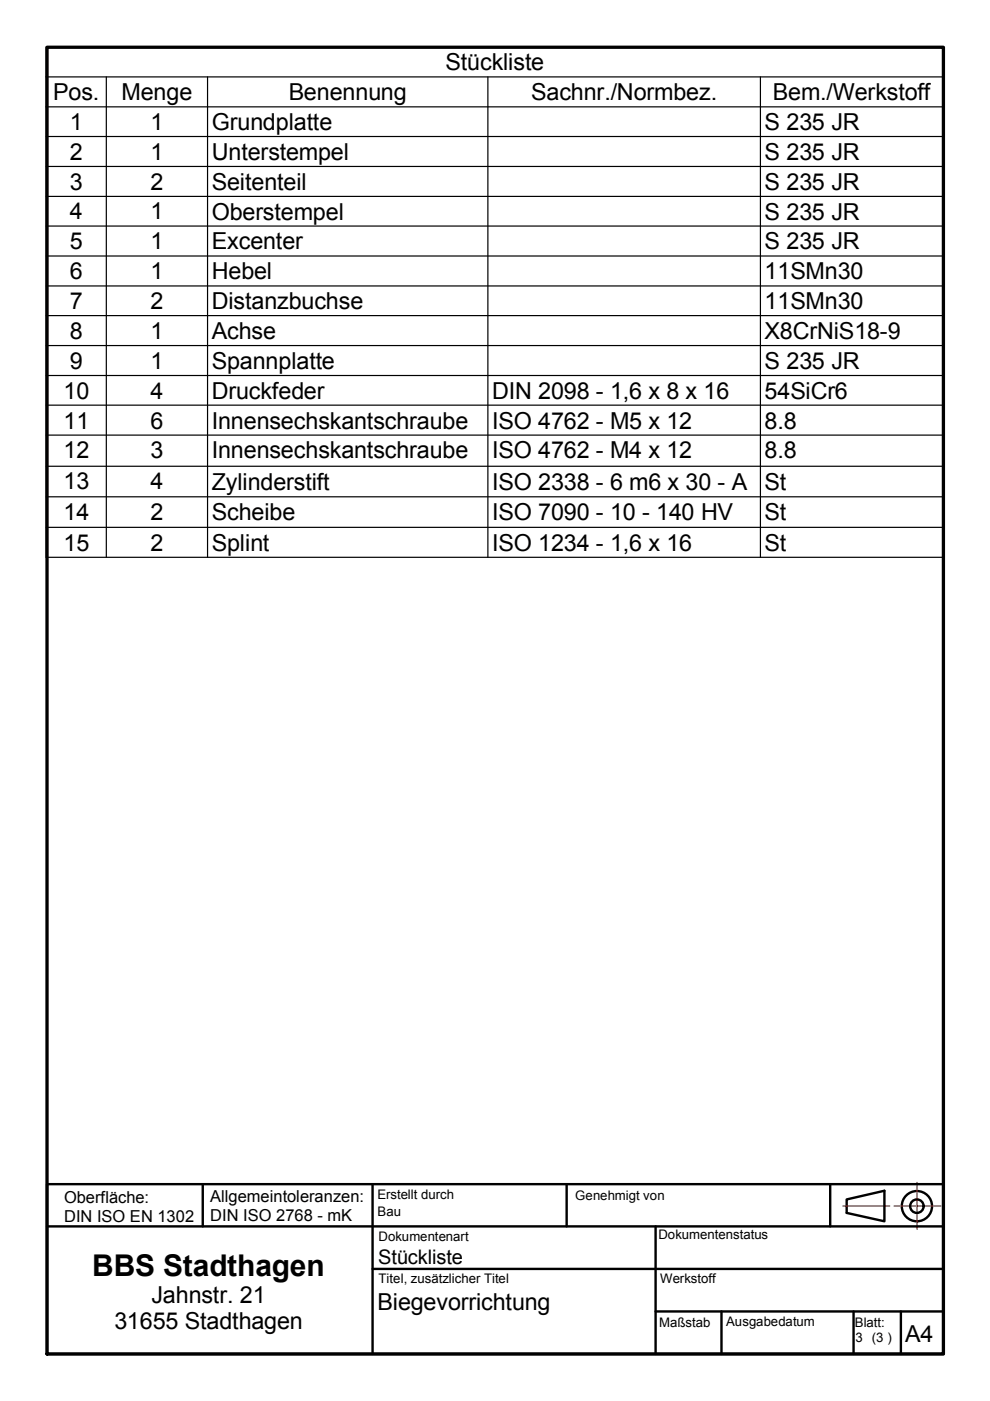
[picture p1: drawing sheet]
<svg xmlns="http://www.w3.org/2000/svg" width="210mm" height="297mm" viewBox="0 0 210 297" stroke-linecap="round" stroke-linejoin="round" font-family="sans-serif">
<defs><g id="words">
<text font-size="6.3" x="19.6" y="270.4">BBS Stadthagen</text>
<g font-size="5">
<text x="94.4" y="14.9">Stückliste</text>
<text x="11.3" y="21.2">Pos.</text>
<text x="25.8" y="21.2">Menge</text>
<text x="61.2" y="21.2">Benennung</text>
<text x="112.6" y="21.3">Sachnr./Normbez.</text>
<text x="163.8" y="21.3">Bem./Werkstoff</text>
<text x="14.8" y="27.5">1</text>
<text x="31.9" y="27.5">1</text>
<text x="44.9" y="27.6">Grundplatte</text>
<text x="162.1" y="27.6">S 235 JR</text>
<text x="14.8" y="33.9">2</text>
<text x="31.9" y="33.9">1</text>
<text x="44.9" y="33.9">Unterstempel</text>
<text x="162.1" y="33.9">S 235 JR</text>
<text x="14.8" y="40.2">3</text>
<text x="31.9" y="40.2">2</text>
<text x="44.9" y="40.2">Seitenteil</text>
<text x="162.1" y="40.2">S 235 JR</text>
<text x="14.8" y="46.5">4</text>
<text x="31.9" y="46.5">1</text>
<text x="44.9" y="46.6">Oberstempel</text>
<text x="162.1" y="46.6">S 235 JR</text>
<text x="14.8" y="52.8">5</text>
<text x="31.9" y="52.9">1</text>
<text x="44.9" y="52.9">Excenter</text>
<text x="162.1" y="52.9">S 235 JR</text>
<text x="14.8" y="59.2">6</text>
<text x="31.9" y="59.2">1</text>
<text x="44.9" y="59.2">Hebel</text>
<text x="162.1" y="59.2">11SMn30</text>
<text x="14.8" y="65.5">7</text>
<text x="31.9" y="65.5">2</text>
<text x="44.9" y="65.5">Distanzbuchse</text>
<text x="162.1" y="65.6">11SMn30</text>
<text x="14.8" y="71.9">8</text>
<text x="31.9" y="71.9">1</text>
<text x="44.9" y="71.9">Achse</text>
<text x="162.1" y="71.9">X8CrNiS18-9</text>
<text x="14.8" y="78.2">9</text>
<text x="31.9" y="78.2">1</text>
<text x="44.9" y="78.2">Spannplatte</text>
<text x="162.1" y="78.2">S 235 JR</text>
<text x="13.5" y="84.5">10</text>
<text x="31.9" y="84.5">4</text>
<text x="44.9" y="84.6">Druckfeder</text>
<text x="104.3" y="84.5">DIN 2098 - 1,6 x 8 x 16</text>
<text x="162.1" y="84.6">54SiCr6</text>
<text x="13.5" y="90.9">11</text>
<text x="31.9" y="90.9">6</text>
<text x="44.9" y="90.9">Innensechskantschraube</text>
<text x="104.3" y="90.9">ISO 4762 - M5 x 12</text>
<text x="162.1" y="90.9">8.8</text>
<text x="13.5" y="97.2">12</text>
<text x="31.9" y="97.2">3</text>
<text x="44.9" y="97.2">Innensechskantschraube</text>
<text x="104.3" y="97.2">ISO 4762 - M4 x 12</text>
<text x="162.1" y="97.2">8.8</text>
<text x="13.5" y="103.7">13</text>
<text x="31.9" y="103.7">4</text>
<text x="44.9" y="103.8">Zylinderstift</text>
<text x="104.3" y="103.8">ISO 2338 - 6 m6 x 30 - A</text>
<text x="162.1" y="103.8">St</text>
<text x="13.5" y="110.2">14</text>
<text x="31.9" y="110.2">2</text>
<text x="44.9" y="110.3">Scheibe</text>
<text x="104.3" y="110.3">ISO 7090 - 10 - 140 HV</text>
<text x="162.1" y="110.3">St</text>
<text x="13.5" y="116.8">15</text>
<text x="31.9" y="116.8">2</text>
<text x="44.9" y="116.8">Splint</text>
<text x="104.3" y="116.8">ISO 1234 - 1,6 x 16</text>
<text x="162.1" y="116.8">St</text>
<text x="24.3" y="281.8">31655 Stadthagen</text>
<text x="32.1" y="276.3">Jahnstr. 21</text>
<text x="80" y="277.7">Biegevorrichtung</text>
<text x="191.9" y="284.5">A4</text>
</g>
<text font-size="4.3" x="80.2" y="268">Stückliste</text>
<g font-size="3.5">
<text x="13.6" y="255.1">Oberfläche:</text>
<text x="44.6" y="254.9">Allgemeintoleranzen:</text>
<text x="13.6" y="259.1">DIN ISO EN 1302</text>
<text x="44.6" y="258.8">DIN ISO 2768 - mK</text>
</g>
<g font-size="2.8">
<text x="80" y="254.1">Erstellt durch</text>
<text x="80.1" y="257.7">Bau</text>
<text x="122" y="254.4">Genehmigt von</text>
<text x="80.3" y="263.1">Dokumentenart</text>
<text x="139.6" y="262.7">Dokumentenstatus</text>
<text x="80.3" y="272.1">Titel, zusätzlicher Titel</text>
<text x="140" y="272.1">Werkstoff</text>
<text x="139.8" y="281.4">Maßstab</text>
<text x="154" y="281.2">Ausgabedatum</text>
<text x="181.2" y="281.4">Blatt:</text>
<text x="181.4" y="284.6">3 (3 )</text>
</g>
</g></defs>
<!-- layer: Symbol (ISO) -->
<g fill="none" stroke="#000" stroke-width=".25">
<path d="M9.8 16.3v-6.3h190.2v6.3M9.8 16.3h190.2v6.4M9.8 16.3v101.9h190.2v-95.5M22.5 16.3v101.9M44 16.3v101.9M103.4 16.3v101.9M161.2 16.3v101.9M9.8 22.7h190.2M9.8 28.9h190.2M9.8 35.3h190.2M9.8 41.6h190.2M9.8 47.9h190.2"/>
<path d="M9.8 54.3h190.2M9.8 60.6h190.2M9.8 66.9h190.2M9.8 73.3h190.2M9.8 79.6h190.2M9.8 85.9h190.2M9.8 92.3h190.2M9.8 98.9h190.2M9.8 105.3h190.2M9.8 111.8h190.2"/>
</g>
<!-- layer: Rahmen (ISO) -->
<path d="M10 10h190v277.1h-190z" fill="none" stroke="#000" stroke-width=".7"/>
<!-- layer: Sichtbar (ISO) -->
<g fill="none" stroke="#000" stroke-width=".51">
<path d="M179.5 254.3l8-1.8v6.4l-8-1.7z"/>
<circle cx="194.4" cy="255.7" r="3.2"/>
<circle cx="194.4" cy="255.7" r="1.43"/>
</g>
<!-- layer: Mittellinie (ISO) -->
<path d="M178.7 255.7h10M189.5 255.7h10M194.4 250.7v10" fill="none" stroke="#f00" stroke-width=".25"/>
<!-- layer: Titel (ISO) -->
<path d="M10 251.1h190v36h-190zM43 251.1v8.9M79 251.1v36M120.1 251.1v8.9M176 251.1v8.9M10 260h190M79 269h121M139 278.1h61M139 260v27.1M153 278.1v9M181 278.1v9M191 278.1v9" fill="none" stroke="#000" stroke-width=".51"/>
<use href="#words"/>
</svg>
